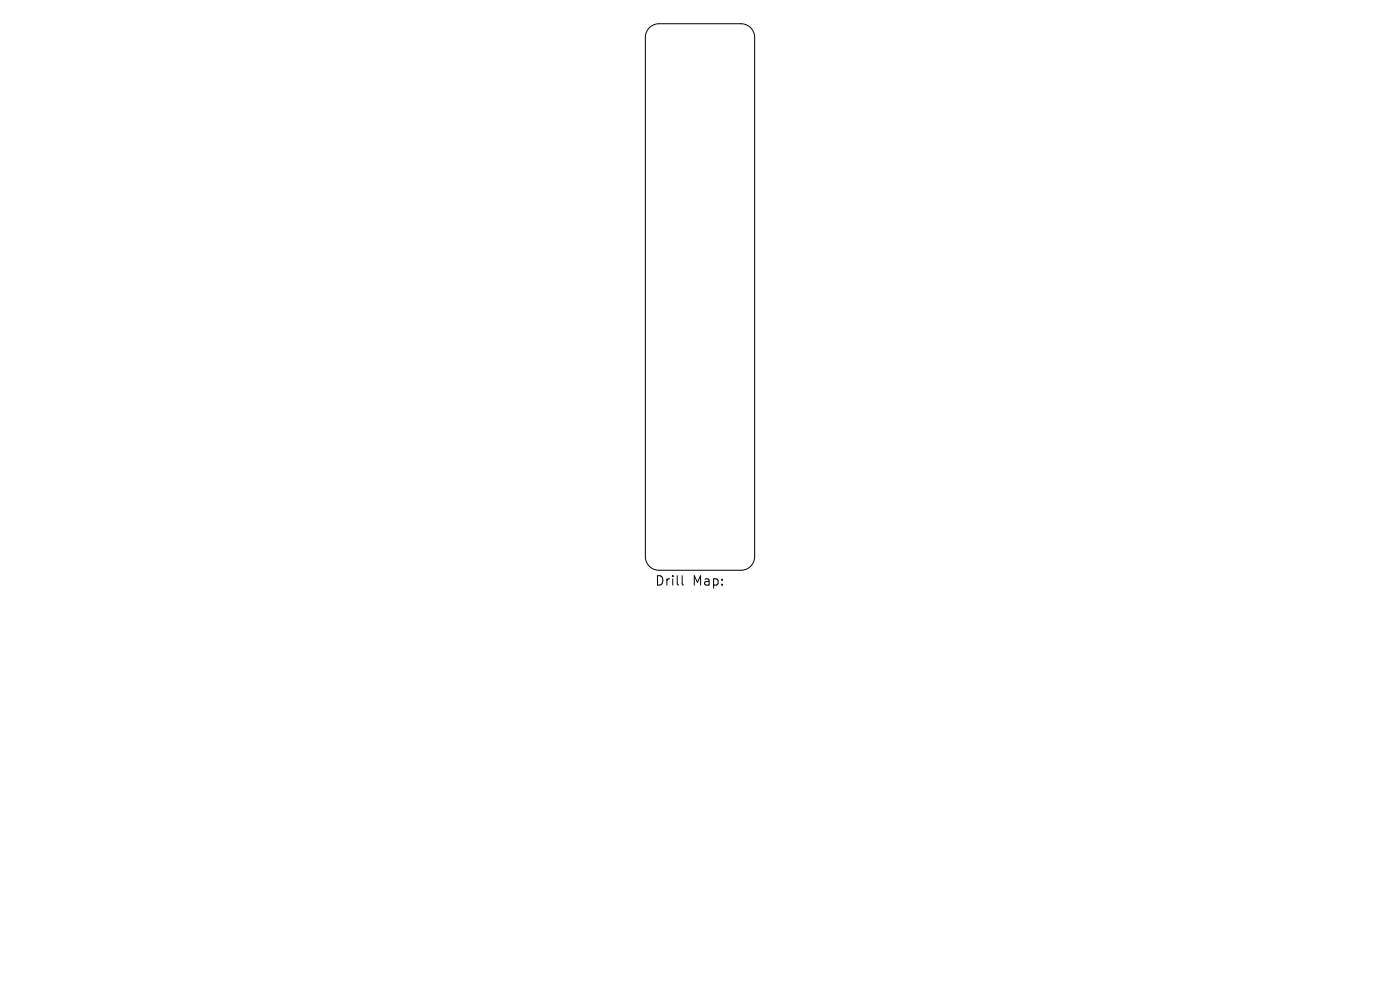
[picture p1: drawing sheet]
<svg xmlns="http://www.w3.org/2000/svg" width="297mm" height="210mm" viewBox="0 0 297 210" stroke-linecap="round" stroke-linejoin="round" font-family="sans-serif">
<defs><g id="words">
<g font-size="2.8">
<text x="138.9" y="124.5">Drill</text>
<text x="146.9" y="124.5">Map:</text>
</g>
</g></defs>
<path d="M137.8 5.9a2.9 2.9 0 0 1 2-.9h17.4a2.9 2.9 0 0 1 2.9 2.9v110.2a2.9 2.9 0 0 1-2.9 2.9h-17.4a2.9 2.9 0 0 1-2.9-2.9v-110.2a2.9 2.9 0 0 1 .9-2zM144.7 122.1v1.7l.3 .3" fill="none" stroke="#000" stroke-width=".21"/>
<use href="#words"/>
</svg>
